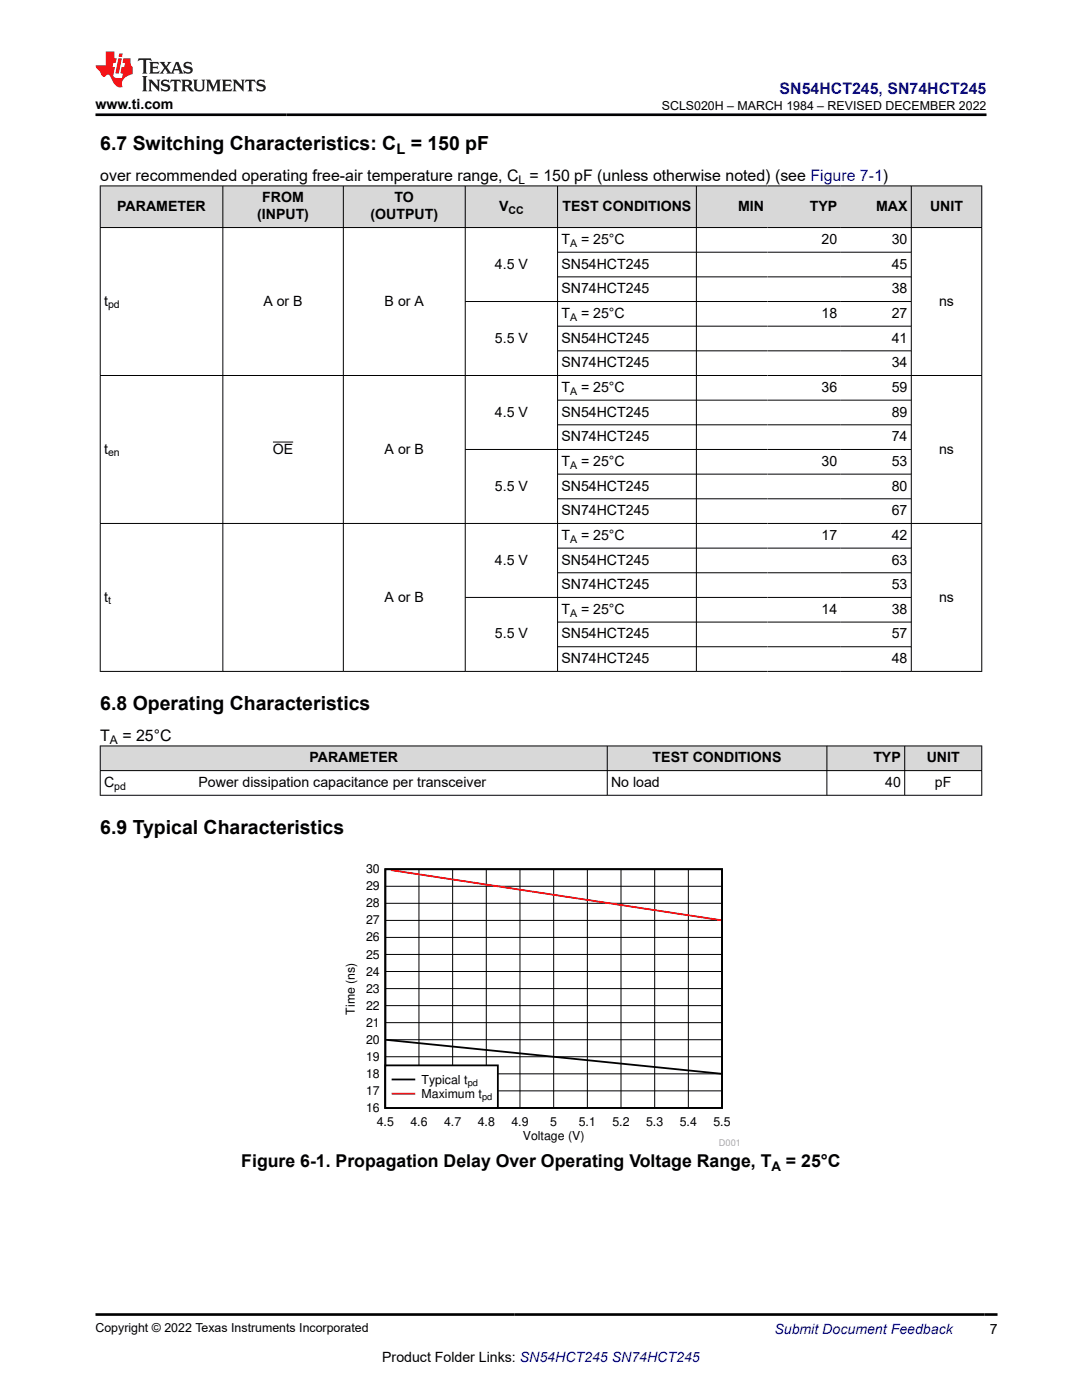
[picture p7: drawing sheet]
<svg xmlns="http://www.w3.org/2000/svg" width="216mm" height="279mm" viewBox="0 0 216 279" stroke-linecap="round" stroke-linejoin="round" font-family="sans-serif">
<defs><g id="words">
<g font-size="3.9">
<text x="20" y="29.9">6.7 Switching Characteristics: C</text>
<text x="81.9" y="29.9">= 150 pF</text>
<text x="20" y="141.7">6.8 Operating Characteristics</text>
<text x="20" y="166.4">6.9 Typical Characteristics</text>
</g>
<g font-size="3.5">
<text x="48.1" y="232.9">Figure 6-1. Propagation Delay Over Operating Voltage Range, T</text>
<text x="156.8" y="232.9">= 25°C</text>
</g>
<text font-size="3.2" fill="#00f" x="155.6" y="18.7">SN54HCT245, SN74HCT245</text>
<g font-size="3.2">
<text x="20" y="36.1">over recommended operating free-air temperature range, C = 150 pF (unless otherwise noted) (see Figure 7-1)</text>
<text x="20" y="147.8">T</text>
<text x="24.4" y="147.8">= 25°C</text>
</g>
<text font-size="2.9" x="79.1" y="30.7">L</text>
<g font-size="2.8">
<text x="19" y="21.8">www.ti.com</text>
<text x="52.3" y="40.4">FROM</text>
<text x="78.7" y="40.4">TO</text>
<text x="23.4" y="42.1">PARAMETER</text>
<text x="51.3" y="43.8">(INPUT)</text>
<text x="73.9" y="43.8">(OUTPUT)</text>
<text x="99.6" y="42.1">V</text>
<text x="112.2" y="42.1">TEST CONDITIONS</text>
<text x="147.3" y="42.1">MIN</text>
<text x="161.6" y="42.1">TYP</text>
<text x="174.8" y="42.1">MAX</text>
<text x="185.6" y="42.1">UNIT</text>
<text x="98.7" y="53.6">4.5 V</text>
<text x="112" y="48.7">T</text>
<text x="112" y="53.6">SN54HCT245</text>
<text x="115.9" y="48.7">= 25°C</text>
<text x="163.9" y="48.7">20</text>
<text x="177.9" y="48.7">30</text>
<text x="177.9" y="53.6">45</text>
<text x="112" y="58.5">SN74HCT245</text>
<text x="177.9" y="58.5">38</text>
<text x="20.8" y="61">t</text>
<text x="52.6" y="61">A or B</text>
<text x="76.7" y="61">B or A</text>
<text x="112" y="63.4">T</text>
<text x="115.9" y="63.4">= 25°C</text>
<text x="163.9" y="63.4">18</text>
<text x="177.9" y="63.4">27</text>
<text x="187.4" y="61">ns</text>
<text x="98.7" y="68.4">5.5 V</text>
<text x="112" y="68.4">SN54HCT245</text>
<text x="177.9" y="68.4">41</text>
<text x="112" y="73.3">SN74HCT245</text>
<text x="177.9" y="73.3">34</text>
<text x="98.7" y="83.1">4.5 V</text>
<text x="112" y="78.2">T</text>
<text x="112" y="83.1">SN54HCT245</text>
<text x="115.9" y="78.2">= 25°C</text>
<text x="163.9" y="78.2">36</text>
<text x="177.9" y="78.2">59</text>
<text x="177.9" y="83.1">89</text>
<text x="112" y="88.1">SN74HCT245</text>
<text x="177.9" y="88.1">74</text>
<text x="20.8" y="90.5">t</text>
<text x="54.4" y="90.5">OE</text>
<text x="76.7" y="90.5">A or B</text>
<text x="112" y="93">T</text>
<text x="115.9" y="93">= 25°C</text>
<text x="163.9" y="93">30</text>
<text x="177.9" y="93">53</text>
<text x="187.4" y="90.5">ns</text>
<text x="98.7" y="97.9">5.5 V</text>
<text x="112" y="97.9">SN54HCT245</text>
<text x="177.9" y="97.9">80</text>
<text x="112" y="102.8">SN74HCT245</text>
<text x="112" y="107.7">T</text>
<text x="115.9" y="107.7">= 25°C</text>
<text x="163.9" y="107.7">17</text>
<text x="177.9" y="102.8">67</text>
<text x="177.9" y="107.7">42</text>
<text x="98.7" y="112.7">4.5 V</text>
<text x="112" y="112.7">SN54HCT245</text>
<text x="177.9" y="112.7">63</text>
<text x="112" y="117.6">SN74HCT245</text>
<text x="177.9" y="117.6">53</text>
<text x="20.8" y="120">t</text>
<text x="76.7" y="120">A or B</text>
<text x="112" y="122.5">T</text>
<text x="115.9" y="122.5">= 25°C</text>
<text x="163.9" y="122.5">14</text>
<text x="177.9" y="122.5">38</text>
<text x="187.4" y="120">ns</text>
<text x="98.7" y="127.4">5.5 V</text>
<text x="112" y="127.4">SN54HCT245</text>
<text x="177.9" y="127.4">57</text>
<text x="112" y="132.3">SN74HCT245</text>
<text x="177.9" y="132.3">48</text>
<text x="61.8" y="152.1">PARAMETER</text>
<text x="130.2" y="152.1">TEST CONDITIONS</text>
<text x="174.3" y="152.1">TYP</text>
<text x="184.9" y="152.1">UNIT</text>
<text x="20.8" y="157.1">C</text>
<text x="39.6" y="157.1">Power dissipation capacitance per transceiver</text>
<text x="121.9" y="157.1">No load</text>
<text x="176.6" y="157.1">40</text>
<text x="186.6" y="157.1">pF</text>
<text x="197.5" y="266.1">7</text>
<text x="76.3" y="271.7">Product Folder Links: SN54HCT245 SN74HCT245</text>
</g>
<text font-size="2.8" fill="#00f" x="154.5" y="266.2">Submit Document Feedback</text>
<text font-size="2.6" x="153.9" y="233.6">A</text>
<g font-size="2.5">
<text x="132.1" y="21.9">SCLS020H – MARCH 1984 – REVISED DECEMBER 2022</text>
<text x="73.1" y="177.7">29</text>
<text x="73.1" y="174.3">30</text>
<text x="73.1" y="184.5">27</text>
<text x="73.1" y="181.1">28</text>
<text x="73.1" y="191.3">25</text>
<text x="73.1" y="187.9">26</text>
<text x="73.1" y="194.7">24</text>
<text x="70.8" y="202.5" transform="rotate(-90 70.8 202.5)">Time (ns)</text>
<text x="73.1" y="201.5">22</text>
<text x="73.1" y="198.1">23</text>
<text x="73.1" y="208.3">20</text>
<text x="73.1" y="204.9">21</text>
<text x="73.1" y="215.1">18</text>
<text x="73.1" y="211.7">19</text>
<text x="73.1" y="218.5">17</text>
<text x="73.1" y="221.9">16</text>
<text x="84.1" y="216.3">Typical t</text>
<text x="84.1" y="219.1">Maximum t</text>
<text x="75.2" y="224.7">4.5</text>
<text x="81.9" y="224.7">4.6</text>
<text x="88.6" y="224.7">4.7</text>
<text x="95.3" y="224.7">4.8</text>
<text x="102" y="224.7">4.9</text>
<text x="104.3" y="227.6">Voltage (V)</text>
<text x="109.8" y="224.7">5</text>
<text x="115.5" y="224.7">5.1</text>
<text x="122.2" y="224.7">5.2</text>
<text x="128.9" y="224.7">5.3</text>
<text x="135.6" y="224.7">5.4</text>
<text x="142.4" y="224.7">5.5</text>
<text x="19" y="265.9">Copyright © 2022 Texas Instruments Incorporated</text>
</g>
<g font-size="2.4">
<text x="103.5" y="36.7">L</text>
<text x="21.9" y="148.5">A</text>
</g>
<g font-size="2.1">
<text x="101.5" y="42.6">CC</text>
<text x="113.7" y="49.2">A</text>
<text x="21.6" y="61.6">pd</text>
<text x="113.7" y="64">A</text>
<text x="113.7" y="78.8">A</text>
<text x="21.6" y="91.1">en</text>
<text x="113.7" y="93.5">A</text>
<text x="113.7" y="108.3">A</text>
<text x="21.6" y="120.6">t</text>
<text x="113.7" y="123.1">A</text>
<text x="22.8" y="157.6">pd</text>
</g>
<g font-size="1.8">
<text x="93.3" y="216.7">pd</text>
<text x="96.2" y="219.6">pd</text>
</g>
<text font-size="1.8" fill="#a8a8a8" x="143.5" y="228.6">D001</text>
</g></defs>
<g fill="#d8d8d8">
<path d="M20 37.1h175.9v8.3h-175.9z" fill-rule="evenodd"/>
<path d="M20.1 37.2h24.3v8.1h-24.3z" fill-rule="evenodd"/>
<path d="M44.5 37.2h23.9v8.1h-23.9z" fill-rule="evenodd"/>
<path d="M68.6 37.2h24.2v8.1h-24.2z" fill-rule="evenodd"/>
<path d="M92.9 37.2h18.3v8.1h-18.3z" fill-rule="evenodd"/>
<path d="M111.3 37.2h27.6v8.1h-27.6z" fill-rule="evenodd"/>
<path d="M139 37.2h14.2v8.1h-14.2z" fill-rule="evenodd"/>
<path d="M153.2 37.2h14.6v8.1h-14.6z" fill-rule="evenodd"/>
<path d="M167.8 37.2h14v8.1h-14z" fill-rule="evenodd"/>
<path d="M181.9 37.2h13.9v8.1h-13.9z" fill-rule="evenodd"/>
</g>
<g fill="none" stroke="#000" stroke-width=".2">
<path d="M19.9 37.1h176.1M20 37v97.1M44.5 37v97.1M68.5 37v97.1M92.8 37v97.1M111.3 37v97.1M139 37v97.1M181.8 37v97.1M195.9 37v97.1M19.9 45.4h176.1M111.3 50.3h70.6M111.3 55.3h70.6"/>
<path d="M19.9 74.9h176.1M111.3 65.1h70.6M111.3 70h70.6M111.3 79.9h70.6M181.9 60.2h-89.1M54.4 88.2h4.1M92.8 89.7h89.1M111.3 84.8h70.6M111.3 94.6h70.6M111.3 99.5h70.6M19.9 104.5h176.1M92.8 119.2h89.1"/>
<path d="M111.3 109.4h70.6M111.3 114.3h70.6M19.9 134h176.1M111.3 124.2h70.6M111.3 129.1h70.6"/>
</g>
<g fill="#d8d8d8">
<path d="M20 148.9h175.9v4.9h-175.9z" fill-rule="evenodd"/>
<path d="M20.1 148.9h101v4.8h-101z" fill-rule="evenodd"/>
<path d="M121.2 148.9h43.7v4.8h-43.7z" fill-rule="evenodd"/>
<path d="M165.1 148.9h15.4v4.8h-15.4z" fill-rule="evenodd"/>
<path d="M180.6 148.9h15.2v4.8h-15.2z" fill-rule="evenodd"/>
</g>
<path d="M19.9 148.9h176.1M19.9 153.8h176.1M19.9 158.7h176.1M20 148.8v10M121.2 148.8v10M165 148.8v10M180.5 148.8v10M195.9 148.8v10" fill="none" stroke="#000" stroke-width=".2"/>
<path d="M68.4 172.5h79.1v56.2h-79.1z" fill-rule="evenodd" fill="#fff"/>
<path d="M76.9 173.5h67.2v47.6h-67.2zM77 207.5l66.9 6.8" fill="none" stroke="#000" stroke-width=".36"/>
<g fill="none" stroke="#000" stroke-width=".2">
<path d="M76.9 176.9h67.2M83.6 173.5v47.6M90.3 173.5v47.6M97 173.5v47.6M103.8 173.5v47.6M110.5 173.5v47.6M117.2 173.5v47.6M123.9 173.5v47.6M130.6 173.5v47.6M137.4 173.5v47.6M76.9 197.3h67.2M76.9 193.9h67.2"/>
<path d="M76.9 190.5h67.2M76.9 187.1h67.2M76.9 183.7h67.2M76.9 180.3h67.2M76.9 217.7h67.2M76.9 214.3h67.2M76.9 210.9h67.2M76.9 207.5h67.2M76.9 204.1h67.2M76.9 200.7h67.2"/>
</g>
<path d="M78 173.6l65.9 10.1" fill="none" stroke="#f00" stroke-width=".36"/>
<path d="M76.9 212.6h22.4v8.5h-22.4z" fill-rule="evenodd" fill="#fff"/>
<path d="M76.9 212.6h22.4v8.5h-22.4zM78.3 215.4h4.4" fill="none" stroke="#000" stroke-width=".36"/>
<path d="M78.3 218.3h4.4" fill="none" stroke="#f00" stroke-width=".36"/>
<path d="M27.7 11.6l-.2 .6 .5-.2h.6v.1v2.2l-.2 .4h1l-.2-.4v-2.2v-.1h.5l.5 .2-.1-.6zM29.8 12.4l.2 .3v1.6l-.2 .4h1.9l.1-.6a1.08 1.08 0 0 1-1.3 .2v-.7h.6l.4 .2v-.7l-.4 .2h-.6v-.5l.2-.2a1 1 0 0 1 1 .3l-.1-.5zM31.8 12.4l1 1.1-1 1.2h.9l-.2-.2 .4-.8 .5 .8-.2 .2h1.6l-.2-.2 .1-.5h1l.1 .5-.1 .2h.9l-.2-.4-.8-1.9h-.5l-1 2.1-.8-1.1 .9-1h-.8l.2 .2-.5 .6-.3-.6 .1-.2zM35.2 12.8l.4 1h-.8zM36.8 12.5a.65 .65 0 0 0-.2 .7 .65 .65 0 0 0 .6 .5l.7 .1 .1 .3a.79 .79 0 0 1-.7 .4 .79 .79 0 0 1-.7-.5l.1 .7 .2-.1a.93 .93 0 0 0 1.1 0 .93 .93 0 0 0 .4-.9 1.46 1.46 0 0 0-1.2-.6l-.1-.3a1.09 1.09 0 0 1 1.2 .2l-.2-.6-.1 .1-.6-.2zM28.4 15.2l.2 .4v2.2l-.2 .4h1l-.2-.4v-2.2l.2-.4zM29.6 15.9l.2 .4v1.5l-.2 .4h.8l-.3-.4v-1.3l1.7 1.8v-2l.2-.4h-.8l.2 .2 .1 1.1-1.2-1.3zM32.3 16a.65 .65 0 0 0-.2 .8 .65 .65 0 0 0 .7 .4l.6 .2 .1 .2a.79 .79 0 0 1-.7 .4 .79 .79 0 0 1-.7-.5l.1 .7 .2-.1a.93 .93 0 0 0 1.1 .1 .93 .93 0 0 0 .4-1 1.46 1.46 0 0 0-1.2-.5l-.1-.4a1.09 1.09 0 0 1 1.2 .2l-.2-.6-.1 .1-.6-.1zM34.1 15.9l-.1 .6a.63 .63 0 0 1 .7-.3l.1 1.6-.3 .4h1l-.2-.4v-1.6a.66 .66 0 0 1 .8 .3l-.1-.6zM36.2 15.9l.2 .4v1.5l-.2 .4h.9l-.2-.2v-.7h.5l.1 .2a.79 .79 0 0 0 1.2 .6l-1-.9a.61 .61 0 0 0 .6-.6 .61 .61 0 0 0-.5-.7zM36.9 16.2h.2a.47 .47 0 0 1 .5 .1 .47 .47 0 0 1 .1 .5l-.2 .1-.6 .1zM38.5 15.9l.2 .2a2.27 2.27 0 0 0 .4 2 1.04 1.04 0 0 0 1.7-.7v-1.3l.2-.2h-.8l.2 .4v1.1a.6 .6 0 0 1-.6 .6 .6 .6 0 0 1-.6-.6v-1.1l.3-.4zM41.1 15.9l.2 .4v1.5l-.2 .4h.7l-.2-.4v-1.4l.9 1.9 .8-1.9v1.4l-.2 .4h1l-.3-.4v-1.5l.3-.4h-.8l-.7 1.5-.7-1.5zM44.3 15.9l.2 .4v1.5l-.2 .4h1.9l.1-.6a1.09 1.09 0 0 1-1.3 .2v-.7h.6l.4 .2v-.6l-.4 .2h-.6v-.6l.2-.1a1.01 1.01 0 0 1 1 .3l-.1-.6zM46.4 15.9l.3 .4v1.5l-.3 .4h.8l-.2-.4v-1.3l1.6 1.8v-2l.2-.4h-.7l.2 .2v1.1l-1.2-1.3zM49 15.9l-.1 .6a.63 .63 0 0 1 .8-.3v1.6l-.3 .4h1l-.2-.4v-1.6a.66 .66 0 0 1 .8 .3l-.1-.6zM51.4 16a.65 .65 0 0 0-.2 .8 .65 .65 0 0 0 .6 .4l.6 .2 .2 .2a.79 .79 0 0 1-.8 .4 .79 .79 0 0 1-.6-.5l.1 .7 .2-.1a.93 .93 0 0 0 1 .1 .93 .93 0 0 0 .5-1 1.46 1.46 0 0 0-1.3-.5l-.1-.4a1.09 1.09 0 0 1 1.3 .2l-.2-.6-.2 .1-.5-.1z" fill="#231f20"/>
<path d="M21.1 10.3v2.7h-2.1l.1 .4 .9 1a.95 .95 0 0 0 .9 .9 .59 .59 0 0 1 .6-.4 .59 .59 0 0 1 .5 .3l.4 .8a1.59 1.59 0 0 0 2.1 1.4 1.61 1.61 0 0 1 1-2.3l1-.3-.1-1.5a1.59 1.59 0 0 1-.4-1.7h-1.4l-.2 .9h.5l-.1 .9h-.5l-.2 .9v.3l.4 .1-.2 .9h-.6a.73 .73 0 0 1-1.1-.7l.3-1.5h-.5l.2-.9h.5l.2-.9h-.5v-1.3zM23.6 11.6l-.6 3.1h.7l.6-3.1zM23.8 10.7l-.1 .6h.7l.1-.6z" fill="#ed1c24"/>
<path d="M19 22.9h177.8M19 262.3h180" fill="none" stroke="#000" stroke-width=".53"/>
<use href="#words"/>
</svg>
